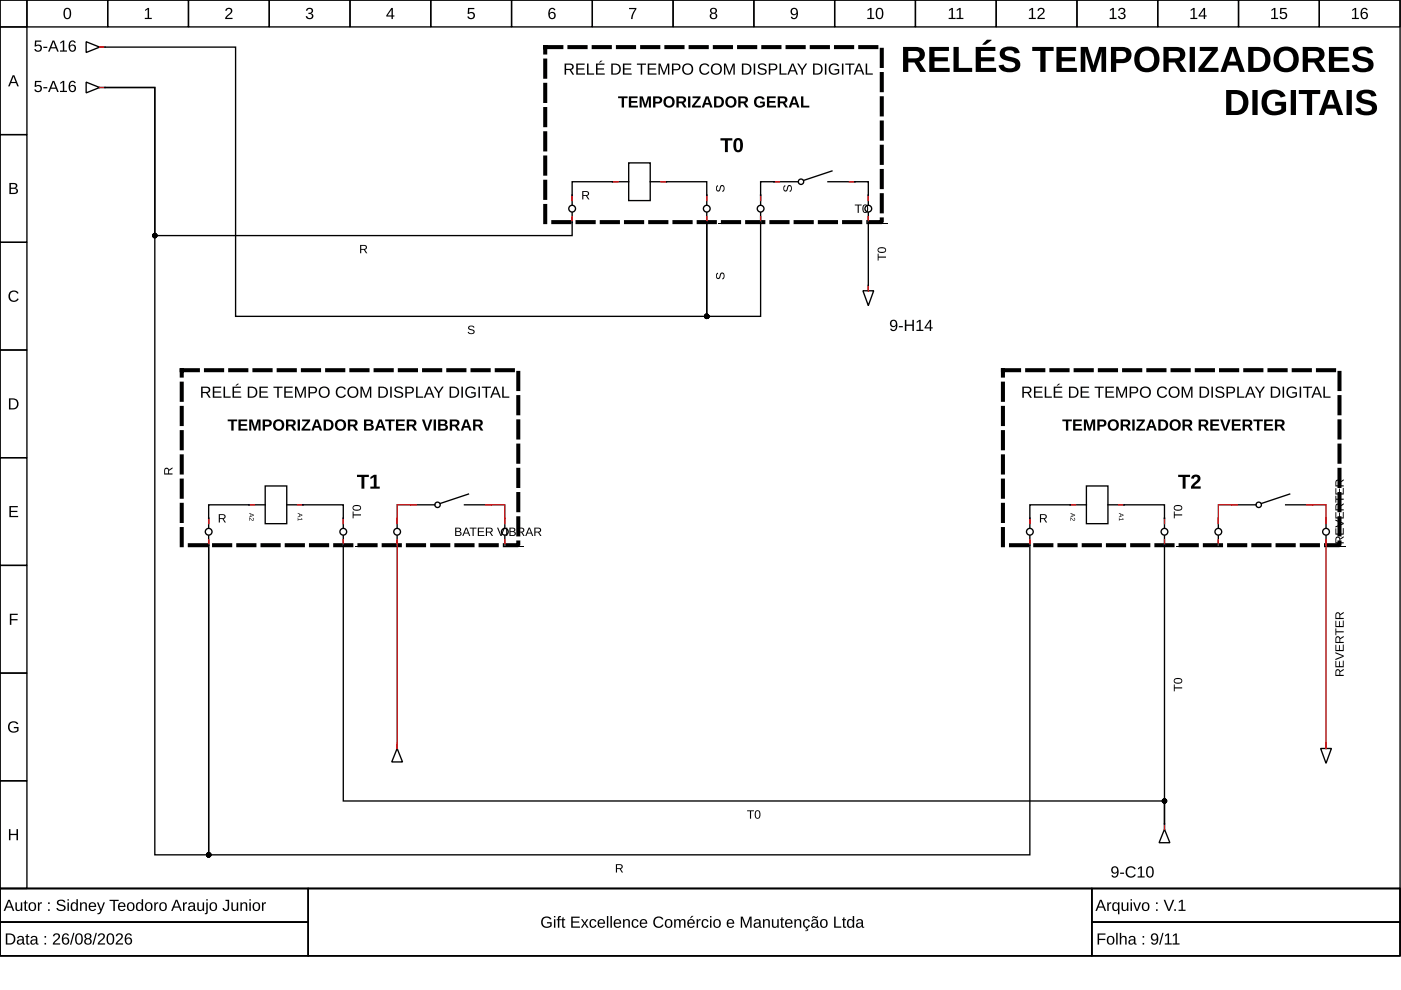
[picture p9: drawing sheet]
<svg xmlns="http://www.w3.org/2000/svg" width="297mm" height="210mm" viewBox="0 0 297 210" stroke-linecap="round" stroke-linejoin="round" font-family="sans-serif">
<g fill="none" stroke="#000" stroke-width=".29">
<path d="M0 0h296.8v188.4h-296.8zM0 0h5.7v5.7h-5.7zM5.7 0h17.1v5.7h-17.1zM22.8 0h17.2v5.7h-17.2zM40 0h17.1v5.7h-17.1zM57.1 0h17.1v5.7h-17.1zM74.2 0h17.1v5.7h-17.1zM91.3 0h17.2v5.7h-17.2zM108.5 0h17.1v5.7h-17.1zM125.6 0h17.1v5.7h-17.1zM142.7 0h17.1v5.7h-17.1zM159.8 0h17.2v5.7h-17.2z"/>
<path d="M177 0h17.1v5.7h-17.1zM194.1 0h17.1v5.7h-17.1zM211.2 0h17.1v5.7h-17.1zM228.3 0h17.2v5.7h-17.2zM245.5 0h17.1v5.7h-17.1zM262.6 0h17.1v5.7h-17.1zM279.7 0h17.1v5.7h-17.1zM0 5.7h5.7v22.8h-5.7zM18.3 8.8l2.8 1.2-2.8 1.1zM18.3 17.4l2.8 1.2-2.8 1.1zM21.1 10h.9M21.1 18.6h.9"/>
<path d="M22.3 10h27.6v57.1h99.9v-20M0 28.5h5.7v22.9h-5.7zM133.3 34.5h4.6v8h-4.6zM133.3 38.5h-12v4.9M137.9 38.5h11.9v4.9M169.3 38.5h-8v4.9M175.5 38.5h8.6v4.9M176.4 36.2l-6 2M0 51.4h5.7v22.8h-5.7zM121.3 45.1v4.8h-88.5v-31.3h-10.5h10.5v162.6h11.4v-65.6M149.8 45.1v2M161.3 45.1v22h-11.5v-20"/>
<path d="M184.1 45.1v15.4M0 74.2h5.7v22.8h-5.7zM183 61.7h2.2l-1.1 3.1zM184.1 60.8v.9M0 97h5.7v22.9h-5.7zM0 119.9h5.7v22.8h-5.7zM44.2 113.6v2M56.2 103h4.6v8h-4.6zM56.2 107h-12v4.9M60.8 107h12v4.9M72.8 113.6v56.2h174.1v4.9v-61.1M84.2 109.9v2"/>
<path d="M84.2 113.6v2M87.1 107h5.1M98.5 107h5.7M99.3 104.8l-6 1.9M107 109.9v2M107 113.6v2M218.3 113.6v67.6h-174.1v-65.6M230.3 103h4.6v8h-4.6zM230.3 107h-12v4.9M234.9 107h12v4.9M258.3 109.9v2M258.3 113.6v2"/>
<path d="M261.2 107h5.1M272.6 107h5.7M273.4 104.8l-6 1.9M281.1 109.9v2M281.1 113.6v2M0 142.7h5.7v22.8h-5.7zM84.2 158.7l1.1 2.9h-2.2zM84.2 157.8v.9M280 158.7h2.3l-1.2 3.1zM281.1 157.8v.9M0 165.5h5.7v22.9h-5.7zM246.9 175.8l1.1 2.9h-2.2z"/>
<path d="M246.9 175v.8M0 188.4h296.8v14.3h-296.8zM0 188.4h65.4v7.1h-65.4zM0 195.5h65.4v7.2h-65.4zM65.4 188.4h166.1v14.3h-166.1zM231.5 188.4h65.3v7.1h-65.3zM231.5 195.5h65.3v7.2h-65.3z"/>
<circle cx="169.8" cy="38.5" r=".57"/>
<circle cx="121.3" cy="44.2" r=".71"/>
<circle cx="149.8" cy="44.2" r=".71"/>
<circle cx="161.3" cy="44.2" r=".71"/>
<circle cx="184.1" cy="44.2" r=".71"/>
<circle cx="44.2" cy="112.7" r=".71"/>
<circle cx="72.8" cy="112.7" r=".71"/>
<circle cx="84.2" cy="112.7" r=".71"/>
<circle cx="92.8" cy="107" r=".57"/>
<circle cx="107" cy="112.7" r=".71"/>
<circle cx="218.3" cy="112.7" r=".71"/>
<circle cx="246.9" cy="112.7" r=".71"/>
<circle cx="258.3" cy="112.7" r=".71"/>
<circle cx="266.9" cy="107" r=".57"/>
<circle cx="281.1" cy="112.7" r=".71"/>
</g>
<g fill="#000">
<path d="M30.8 2.1l.5-.4h.3v2.1h.6v.2h-1.5v-.2h.6v-1.8l-.5 .4zM48 1.8a.76 .76 0 0 1 1.2 .2 .76 .76 0 0 1-.5 1.1l-.6 .7h1.2v.2h-1.6l.1-.4 .5-.5a.7 .7 0 0 0 .4-1.2l-.5 .1-.1 .3h-.3zM65.1 1.8a.69 .69 0 0 1 1-.1 .69 .69 0 0 1 0 1.1h-.2a.67 .67 0 0 1 .5 .9 .67 .67 0 0 1-1 .4l-.5-.5-.1-.2h.3a.48 .48 0 0 0 .7 .4 .48 .48 0 0 0 .2-.7l-.6-.1v-.3a.46 .46 0 0 0 .6-.2 .46 .46 0 0 0-.3-.6 .46 .46 0 0 0-.5 .4h-.3zM99.2 1.7h1.4v.2h-1.1v.8a.81 .81 0 0 1 1 .2 .81 .81 0 0 1-.1 1.1 .81 .81 0 0 1-1.1-.1l-.2-.4h.3a.53 .53 0 0 0 .8 .2 .53 .53 0 0 0 0-.8 .53 .53 0 0 0-.8 .1h-.3zM133.4 1.7h1.5l-.6 1.5-.2 .8h-.3l.1-.6 .7-1.5h-1.2zM152 39.3h.2l.1 .2a.41 .41 0 0 0-.4 .5 .41 .41 0 0 0 .5 .3l.1-.2a.61 .61 0 0 1 .3-.7 .61 .61 0 0 1 .7 0l.1 .6a.65 .65 0 0 1-.4 .7l-.1-.2a.47 .47 0 0 0 .4-.6 .47 .47 0 0 0-.6-.4l-.1 .5a.54 .54 0 0 1-.7 .6 .54 .54 0 0 1-.3-.8zM166.3 39.3h.2v.2a.41 .41 0 0 0-.3 .5 .41 .41 0 0 0 .5 .3l.1-.2a.61 .61 0 0 1 .2-.7 .61 .61 0 0 1 .8 0l.1 .6a.65 .65 0 0 1-.5 .7v-.2a.47 .47 0 0 0 .4-.6 .47 .47 0 0 0-.6-.4l-.1 .5a.54 .54 0 0 1-.7 .6 .54 .54 0 0 1-.3-.8zM123.8 47.3h1.5v.2h-1.5zM152.4 47.3h1.5v.2h-1.5zM152 57.9l.2-.1 .1 .3a.41 .41 0 0 0-.4 .4 .41 .41 0 0 0 .5 .3l.1-.2a.61 .61 0 0 1 .3-.7 .61 .61 0 0 1 .7 .1l.1 .5a.65 .65 0 0 1-.4 .8l-.1-.3a.47 .47 0 0 0 .4-.5 .47 .47 0 0 0-.6-.4l-.1 .5a.54 .54 0 0 1-.7 .6 .54 .54 0 0 1-.3-.9zM163.8 47.3h1.5v.2h-1.5zM186.6 47.3h1.5v.2h-1.5z"/>
<path d="M2.1 61.9a1.18 1.18 0 0 1 1.8 .3l-.3 .1a.87 .87 0 0 0-1.3-.1 .87 .87 0 0 0 .1 1.3 .87 .87 0 0 0 1.3-.2l.3 .1a1.21 1.21 0 0 1-1.8 .4 1.21 1.21 0 0 1-.1-1.9zM99.4 69.2a.82 .82 0 0 1 1.2 .2l-.2 .1a.41 .41 0 0 0-.5-.3 .41 .41 0 0 0-.3 .5l.2 .1a.61 .61 0 0 1 .7 .2 .61 .61 0 0 1-.1 .7l-.5 .2a.65 .65 0 0 1-.7-.5h.2a.47 .47 0 0 0 .5 .3 .47 .47 0 0 0 .4-.5l-.4-.2a.5 .5 0 0 1-.6-.2 .5 .5 0 0 1 .1-.6zM2 107.3h1.8v.3h-1.5v.7h1.4v.3h-1.4v.8h1.5v.2h-1.8zM46.8 115.8h1.5v.2h-1.5zM75.3 115.8h1.5v.2h-1.5zM86.7 115.8h1.5v.2h-1.5zM109.6 115.8h1.5v.2h-1.5zM220.9 115.8h1.5v.2h-1.5zM249.4 115.8h1.5v.2h-1.5zM260.9 115.8h1.4v.2h-1.4zM283.7 115.8h1.5v.2h-1.5zM2.1 130.1h1.7v.3h-1.4v.9h1.3v.2h-1.3v1h-.3z"/>
<path d="M2 153.2a1.23 1.23 0 0 1 1.9 .3l-.3 .1a.9 .9 0 0 0-1.3-.2 .9 .9 0 0 0-.2 1.2 1 1 0 0 0 1.5 .2v-.4h-.7v-.3h1v.8a1.29 1.29 0 0 1-1.8 .2 1.29 1.29 0 0 1-.1-1.9zM1.9 175.8h.3v1h1.3v-1h.3v2.3h-.3v-1h-1.3v1h-.3z"/>
<path d="M2.7 16h.3l1 2.3h-.3l-.3-.7h-1.1l-.2 .7h-.4zM2.9 16.2l-.5 1.2h.9z"/>
<path d="M7.4 8.6h1.4v.2h-1.1l-.1 .8a.81 .81 0 0 1 1.1 .2 .81 .81 0 0 1-.1 1.1 .81 .81 0 0 1-1.1-.1l-.2-.4h.3a.53 .53 0 0 0 .8 .2 .53 .53 0 0 0 0-.8 .53 .53 0 0 0-.8 .1h-.3zM9.2 9.9h.8v.3h-.8zM11.1 8.6h.4l1 2.3h-.4l-.2-.6h-1.1l-.3 .6h-.3zM11.3 8.8l-.4 1.2h.9zM12.8 9l.5-.4h.3v2.1h.6v.2h-1.5v-.2h.6v-1.8l-.5 .4zM14.9 8.7a.74 .74 0 0 1 1.2 .3l-.3 .1a.49 .49 0 0 0-.7-.2 .49 .49 0 0 0-.2 .6l-.1 .2a.77 .77 0 0 1 1.2 .1 .77 .77 0 0 1-.1 1.1 .77 .77 0 0 1-1.2-.2l-.1-.5v-.8zM14.8 10.2a.5 .5 0 0 0 1 0 .5 .5 0 0 0-1 0z"/>
<path d="M7.4 17.2h1.4v.2h-1.1l-.1 .8a.81 .81 0 0 1 1.1 .1 .81 .81 0 0 1-.1 1.1 .81 .81 0 0 1-1.1 0l-.2-.4 .3-.1a.53 .53 0 0 0 .8 .3 .53 .53 0 0 0 0-.8 .53 .53 0 0 0-.8 0h-.3zM9.2 18.5h.8v.2h-.8zM11.1 17.2h.4l1 2.3h-.4l-.2-.7h-1.1l-.3 .7h-.3zM11.3 17.4l-.4 1.2h.9zM12.8 17.5l.5-.3h.3v2.1h.6v.2h-1.5v-.2h.6v-1.9l-.5 .4zM14.9 17.3a.74 .74 0 0 1 1.2 .3l-.3 .1a.49 .49 0 0 0-.7-.3 .49 .49 0 0 0-.2 .6l-.1 .3a.77 .77 0 0 1 1.2 0 .77 .77 0 0 1-.1 1.1 .77 .77 0 0 1-1.2-.2l-.1-.5v-.7zM14.8 18.7a.5 .5 0 0 0 1 0 .5 .5 0 0 0-1 0z"/>
<path d="M13.8 1.8a.88 .88 0 0 1 1 .1 .88 .88 0 0 1 .3 1 .88 .88 0 0 1-.8 1.2 .88 .88 0 0 1-.8-1.2v-.7zM14 2a1.59 1.59 0 0 0 .1 1.8h.2a1.09 1.09 0 0 0 .4-1.5l-.3-.4z"/>
<path d="M83 1.7h.3v1.6h.3v.2h-.3v.5h-.3v-.5h-1.1v-.2zM83 2l-.8 1.3h.8z"/>
<path d="M116.6 1.8a.74 .74 0 0 1 1.2 .3l-.3 .1a.49 .49 0 0 0-.7-.3 .49 .49 0 0 0-.2 .6l-.1 .3a.77 .77 0 0 1 1.2 0 .77 .77 0 0 1-.1 1.2 .77 .77 0 0 1-1.1-.2l-.2-.5v-.8zM116.5 3.3a.5 .5 0 0 0 1 0 .5 .5 0 0 0-1 0z"/>
<path d="M119.7 13.5h1.1a.68 .68 0 0 1 .8 .5 .68 .68 0 0 1-.5 .8l.6 1h-.3l-.6-.9h-.8v.9h-.3zM120 13.7v.9h.8a.44 .44 0 0 0 .5-.4 .44 .44 0 0 0-.5-.5zM122.2 13.5h1.8v.2h-1.5v.8h1.4v.2h-1.4v.9h1.5v.2h-1.8zM124.5 13.5h.3v2.1h1.2v.2h-1.5zM126.4 13.5h1.8v.2h-1.5v.8h1.4v.2h-1.4v.9h1.5v.2h-1.8zM127.4 12.9h.3l-.7 .4zM129.6 13.5h.8a1.18 1.18 0 0 1 1.2 1.1 1.18 1.18 0 0 1-1.1 1.2h-.9zM129.9 13.7v1.9h.5a.97 .97 0 0 0 .9-1.3 .97 .97 0 0 0-1.4-.6zM132.1 13.5h1.8v.2h-1.5v.8h1.4v.2h-1.4v.9h1.5v.2h-1.8zM135 13.5h2v.2h-.8v2.1h-.4v-2.1h-.8zM137.3 13.5h1.8v.2h-1.4v.8h1.3v.2h-1.3v.9h1.5v.2h-1.9zM139.6 13.5h.4l.8 2 .7-2h.4v2.3h-.3v-2l-.7 2h-.2l-.8-2v2h-.3zM142.5 13.5a2.06 2.06 0 0 1 1.6 .2 .73 .73 0 0 1 .1 .8 .73 .73 0 0 1-.7 .4h-.7v.9h-.3zM142.8 13.7v1l.9-.1a.47 .47 0 0 0 0-.8zM144.5 14.6a1.25 1.25 0 0 1 2.5 0 1.25 1.25 0 0 1-2.5 0zM145.2 13.9a.92 .92 0 0 0 0 1.4 .92 .92 0 0 0 1.3-.1 .92 .92 0 0 0-.1-1.3 .92 .92 0 0 0-1.2 0zM148.6 13.8a1.18 1.18 0 0 1 1.8 .2l-.3 .1a.87 .87 0 0 0-1.3 0 .87 .87 0 0 0 .1 1.2 .87 .87 0 0 0 1.3-.2l.2 .1a1.21 1.21 0 0 1-1.8 .4 1.21 1.21 0 0 1 0-1.8zM150.6 14.6a1.25 1.25 0 0 1 2.5 0 1.25 1.25 0 0 1-2.5 0zM151.3 13.9a.92 .92 0 0 0 0 1.4 .92 .92 0 0 0 1.3-.1 .92 .92 0 0 0-.1-1.3 .92 .92 0 0 0-1.2 0zM153.5 13.5h.4l.7 2 .8-2h.4v2.3h-.3v-2l-.7 2h-.3l-.7-2v2h-.3zM157.3 13.5h.8a1.18 1.18 0 0 1 1.2 1.1 1.18 1.18 0 0 1-1.1 1.2h-.9zM157.6 13.7v1.9h.5a.97 .97 0 0 0 .9-1.3 .97 .97 0 0 0-1.4-.6zM159.8 13.5h.3v2.3h-.3zM160.8 13.7a1.07 1.07 0 0 1 1.7 .3h-.3a.58 .58 0 0 0-.7-.3 .58 .58 0 0 0-.4 .5l.6 .3a.72 .72 0 0 1 .9 .7 .72 .72 0 0 1-1 .7 .87 .87 0 0 1-1-.6l.3-.1a.71 .71 0 0 0 .7 .4 .71 .71 0 0 0 .6-.5l-.5-.3a.76 .76 0 0 1-.8-.3 .76 .76 0 0 1-.1-.8zM163 13.5a2.06 2.06 0 0 1 1.6 .2 .73 .73 0 0 1 .2 .8 .73 .73 0 0 1-.8 .4h-.7v.9h-.3zM163.3 13.7v1l1-.1a.47 .47 0 0 0 0-.8zM165.3 13.5h.3v2.1h1.2v.2h-1.5zM167.9 13.5h.3l1 2.3h-.3l-.3-.7h-1.1l-.3 .7h-.3zM168.1 13.7l-.5 1.2h.9zM169 13.5h.4l.7 1.1 .7-1.1h.3l-.9 1.4v.9h-.3v-.9zM172.4 13.5h.8a1.18 1.18 0 0 1 1.2 1.1 1.18 1.18 0 0 1-1.1 1.2h-.9zM172.7 13.7v1.9h.5a.97 .97 0 0 0 .9-1.3 .97 .97 0 0 0-1.4-.6zM174.9 13.5h.3v2.3h-.3zM176 13.8a1.23 1.23 0 0 1 1.9 .2l-.3 .1a.9 .9 0 0 0-1.3-.2 .9 .9 0 0 0-.2 1.3 1 1 0 0 0 1.5 .1v-.4h-.7v-.2h1v.8a1.29 1.29 0 0 1-1.8 .1 1.29 1.29 0 0 1-.1-1.8zM178.5 13.5h.3v2.3h-.3zM179.2 13.5h2v.2h-.9v2.1h-.3v-2.1h-.8zM181.9 13.5h.4l1 2.3h-.4l-.2-.7h-1.1l-.3 .7h-.3zM182.1 13.7l-.4 1.2h.9zM183.5 13.5h.4v2.1h1.1v.2h-1.5z"/>
<path d="M150.7 1.8a.7 .7 0 0 1 1-.1 .7 .7 0 0 1 .1 1l-.2 .1a.69 .69 0 0 1 .4 .9 .69 .69 0 0 1-1 .4 .64 .64 0 0 1-.5-.6 .64 .64 0 0 1 .4-.7l-.3-.4zM150.8 2.3a.45 .45 0 0 0 .9 0 .45 .45 0 0 0-.9 0zM150.8 3.4a.5 .5 0 0 0 1 0 .5 .5 0 0 0-1 0z"/>
<path d="M167.8 1.9a.86 .86 0 0 1 1.1-.1 .86 .86 0 0 1 .3 1 .9 .9 0 0 1-.3 1.1 .9 .9 0 0 1-1.1 0l-.1-.3 .2-.1a.5 .5 0 0 0 .7 .3 .5 .5 0 0 0 .3-.6v-.3a.76 .76 0 0 1-1.2 .1 .76 .76 0 0 1 .1-1.1zM168 2a.54 .54 0 0 0 .1 .9 .54 .54 0 0 0 .8-.3 .54 .54 0 0 0-.5-.7z"/>
<path d="M184 2.1l.5-.4h.3v2.1h.6v.2h-1.5v-.2h.6v-1.8l-.5 .4zM186 1.8a.88 .88 0 0 1 1 .1 .88 .88 0 0 1 .3 1 .88 .88 0 0 1-.8 1.2 .88 .88 0 0 1-.8-1.2v-.7zM186.2 2a1.59 1.59 0 0 0 .1 1.8h.2a1.09 1.09 0 0 0 .4-1.5l-.3-.4z"/>
<path d="M191.5 10h2.6a1.59 1.59 0 0 1 1.9 1.1 1.59 1.59 0 0 1-1.1 1.9l1.5 2.3h-1.3l-1.2-2.1h-1.3v2.1h-1.1zM192.6 10.8v1.6h1.4a.8 .8 0 0 0 1-.8 .8 .8 0 0 0-1-.8zM197 10h4.2v.8h-3.1v1.3h2.9v.9h-2.9v1.4h3.2v.9h-4.3zM202.2 10h1.1v4.4h2.8v.9h-3.9zM206.9 10h4.1v.8h-3v1.3h2.8v.9h-2.8v1.4h3.2v.9h-4.3zM209.2 8.4h1v.2l-1.3 .9h-.6zM212.3 10.5a2.94 2.94 0 0 1 3.7 .1l.2 .6-1.1 .1a1.13 1.13 0 0 0-1-.7 1.13 1.13 0 0 0-1.1 .7l.1 .2a4.6 4.6 0 0 0 2.3 .9 1.5 1.5 0 0 1 .9 1.6 1.5 1.5 0 0 1-1.4 1.3 2.69 2.69 0 0 1-3.1-1.1l-.1-.3 1.1-.2a1.44 1.44 0 0 0 2.4 .4 .85 .85 0 0 0-1-1.1l-.7-.2a1.48 1.48 0 0 1-1.4-.8 1.48 1.48 0 0 1 .2-1.5zM218.9 10h4.5v.8h-1.7v4.5h-1.1v-4.5h-1.7zM224 10h4.2v.8h-3.1v1.3h2.8v.9h-2.8v1.4h3.2v.9h-4.3zM229.1 10h1.5l1.2 3.9 1.2-3.9h1.5v5.3h-1l.1-4.4-1.4 4.4h-.8l-1.3-4.4v4.4h-1zM235.5 10h2.4a1.73 1.73 0 0 1 2 1.6 1.73 1.73 0 0 1-1.9 1.8h-1.3v1.9h-1.2zM236.7 10.8v1.7a2.29 2.29 0 0 0 1.8-.2l.2-.2a.86 .86 0 0 0 0-.9 .86 .86 0 0 0-.9-.4zM241.2 10.6a2.78 2.78 0 0 1 3.7-.2 2.78 2.78 0 0 1 .6 3.6 2.76 2.76 0 0 1-3.7 1 2.76 2.76 0 0 1-1.1-3.8zM242 11.2a1.96 1.96 0 0 0 1.2 3.3 1.81 1.81 0 0 0 1.4-2.7 1.53 1.53 0 0 0-2.6-.6zM246.7 10h2.6a1.59 1.59 0 0 1 2 1.1 1.59 1.59 0 0 1-1.2 1.9l1.5 2.3h-1.3l-1.2-2.1h-1.3v2.1h-1.1zM247.8 10.8v1.6h1.4a.8 .8 0 0 0 1-.8 .8 .8 0 0 0-1-.8zM252.2 10h1.1v5.3h-1.1zM254.4 10h3.8v.7l-2.9 3.7h3v.9h-4.2v-.8l2.9-3.7h-2.6zM260.7 10h1.3l1.9 5.3h-1.1l-.4-1.4h-2.1l-.4 1.4h-1.1zM261.3 10.8l-.7 2.3h1.5zM264.6 10a7.3 7.3 0 0 1 3.4 .2 2.68 2.68 0 0 1 1.3 3 2.68 2.68 0 0 1-2.5 2.1h-2.2zM265.8 10.8v3.6a1.85 1.85 0 0 0 2.3-1.1 1.72 1.72 0 0 0-1.6-2.5zM270.7 10.6a2.78 2.78 0 0 1 3.7-.2 2.78 2.78 0 0 1 .6 3.6 2.76 2.76 0 0 1-3.7 1 2.76 2.76 0 0 1-1-3.8zM271.5 11.2a1.96 1.96 0 0 0 1.2 3.3 1.81 1.81 0 0 0 1.4-2.7 1.53 1.53 0 0 0-2.6-.6zM276.2 10h2.6a1.59 1.59 0 0 1 2 1.1 1.59 1.59 0 0 1-1.1 1.9l1.4 2.3h-1.3l-1.2-2.1h-1.3v2.1h-1.1zM277.3 10.8v1.6h1.5a.8 .8 0 0 0 .9-.8 .8 .8 0 0 0-1-.8zM281.8 10h4.1v.8h-3v1.3h2.8v.9h-2.8v1.4h3.2v.9h-4.3zM287.2 10.5a2.94 2.94 0 0 1 3.7 .1l.2 .6-1.1 .1a1.13 1.13 0 0 0-1-.7 1.13 1.13 0 0 0-1.1 .7l.1 .2a4.6 4.6 0 0 0 2.3 .9 1.5 1.5 0 0 1 .9 1.6 1.5 1.5 0 0 1-1.4 1.3 2.69 2.69 0 0 1-3.1-1.1l-.1-.3 1.1-.2a1.44 1.44 0 0 0 2.4 .4 .85 .85 0 0 0-1-1.1l-.8-.2a1.48 1.48 0 0 1-1.3-.8 1.48 1.48 0 0 1 .2-1.5z"/>
<path d="M201.2 2.1l.6-.4h.2v2.1h.6v.2h-1.5v-.2h.6v-1.8l-.5 .4zM202.9 2.1l.5-.4h.3v2.1h.6v.2h-1.5v-.2h.6v-1.8l-.5 .4z"/>
<path d="M218.2 2.1l.6-.4h.2v2.1h.6v.2h-1.5v-.2h.6v-1.8l-.5 .4zM220.2 1.8a.76 .76 0 0 1 1.2 .2 .76 .76 0 0 1-.4 1.1l-.7 .7h1.2v.2h-1.6l.1-.4 .6-.5a.7 .7 0 0 0 .3-1.2l-.5 .1-.1 .3h-.3z"/>
<path d="M235.3 2.1l.6-.4h.3v2.1h.5v.2h-1.4v-.2h.6v-1.8l-.6 .4zM237.3 1.8a.69 .69 0 0 1 1-.1 .69 .69 0 0 1 0 1.1h-.2a.67 .67 0 0 1 .5 .9 .67 .67 0 0 1-1 .4l-.5-.5-.1-.2h.3a.48 .48 0 0 0 .7 .4 .48 .48 0 0 0 .2-.7l-.6-.1v-.3a.46 .46 0 0 0 .7-.2 .46 .46 0 0 0-.4-.6 .46 .46 0 0 0-.5 .4h-.3z"/>
<path d="M252.5 2.1l.5-.4h.3v2.1h.6v.2h-1.5v-.2h.6v-1.8l-.5 .4zM255.2 1.7h.3v1.6h.3v.2h-.3v.5h-.3v-.5h-1.1v-.2zM255.2 2l-.8 1.3h.8z"/>
<path d="M269.6 2.1l.5-.4h.3v2.1h.6v.2h-1.5v-.2h.6v-1.8l-.5 .4zM271.4 1.7h1.4v.2h-1.1v.8a.81 .81 0 0 1 1.1 .2 .81 .81 0 0 1-.2 1.1 .81 .81 0 0 1-1.1-.1l-.2-.4h.3a.53 .53 0 0 0 .8 .2 .53 .53 0 0 0 .1-.8 .53 .53 0 0 0-.8 .1h-.3z"/>
<path d="M286.7 2.1l.6-.4h.2v2.1h.6v.2h-1.5v-.2h.6v-1.8l-.5 .4zM288.8 1.8a.74 .74 0 0 1 1.2 .3l-.3 .1a.49 .49 0 0 0-.6-.3 .49 .49 0 0 0-.3 .6v.3a.77 .77 0 0 1 1.1 0 .77 .77 0 0 1-.1 1.2 .77 .77 0 0 1-1.1-.2l-.2-.5v-.8zM288.7 3.3a.5 .5 0 0 0 1 0 .5 .5 0 0 0-1 0z"/>
<path d="M131 20.4h2.1v.4h-.8v2h-.5v-2h-.8zM133.3 20.4h1.9v.4h-1.4v.6h1.3v.4h-1.3v.6h1.5v.4h-2zM135.6 20.4h.7l.5 1.8 .6-1.8h.6v2.4h-.4v-1.9l-.6 1.9h-.4l-.6-1.9 .1 1.9h-.5zM138.5 20.4a2.21 2.21 0 0 1 1.7 .2 .78 .78 0 0 1 .1 .9 .78 .78 0 0 1-.8 .5h-.5v.8h-.5zM139 20.8v.8l.8-.1 .1-.3-.2-.3zM140.6 21.6a1.22 1.22 0 0 1 2.4 0 1.22 1.22 0 0 1-2.4 0zM141.3 21a.79 .79 0 0 0-.1 1.1 .79 .79 0 0 0 1.2 .1 .79 .79 0 0 0 .1-1.1 .79 .79 0 0 0-1.2-.1zM143.4 20.4h1.2a.71 .71 0 0 1 .8 .5 .71 .71 0 0 1-.5 .9l.7 1h-.6l-.5-.9h-.6v.9h-.5zM143.9 20.8v.7h.8l.2-.2-.1-.4zM145.9 20.4h.5v2.4h-.5zM146.8 20.4h1.7v.4l-1.2 1.6h1.3v.4h-1.9v-.4l1.3-1.6h-1.2zM149.6 20.4h.6l.9 2.4h-.5l-.2-.6h-.9l-.2 .6h-.5zM149.9 20.8l-.3 1h.7zM151.4 20.4h.8a1.18 1.18 0 0 1 1.3 1.2 1.18 1.18 0 0 1-1.2 1.2h-.9zM151.9 20.8v1.6a.84 .84 0 0 0 1.1-.8 .84 .84 0 0 0-1.1-.8zM153.7 21.6a1.25 1.25 0 0 1 2.5 0 1.25 1.25 0 0 1-2.5 0zM154.5 21a.79 .79 0 0 0-.1 1.1 .79 .79 0 0 0 1.1 .1 .79 .79 0 0 0 .1-1.1 .79 .79 0 0 0-1.1-.1zM156.5 20.4h1.2a.71 .71 0 0 1 .9 .5 .71 .71 0 0 1-.5 .9l.6 1h-.6l-.5-.9h-.6v.9h-.5zM157 20.8v.7h.8l.3-.2-.2-.4zM160.2 20.7a1.3 1.3 0 0 1 1.9 .3l-.4 .2a.76 .76 0 0 0-1.1-.3 .76 .76 0 0 0-.2 1.2 .86 .86 0 0 0 1.3 .1v-.3h-.6v-.3h1.1v.8a1.31 1.31 0 0 1-1.9 .2 1.31 1.31 0 0 1-.1-1.9zM162.6 20.4h1.9v.4h-1.4v.6h1.3v.4h-1.3v.6h1.4v.4h-1.9zM164.9 20.4h1.2a.71 .71 0 0 1 .8 .5 .71 .71 0 0 1-.5 .9l.7 1h-.6l-.5-.9h-.6v.9h-.5zM165.4 20.8v.7h.8l.2-.2-.1-.4zM168.1 20.4h.6l.8 2.4h-.5l-.2-.6h-.9l-.2 .6h-.5zM168.4 20.8l-.4 1h.7zM169.8 20.4h.5v2h1.3v.4h-1.8z"/>
<path d="M152.8 29.3h2.5v.5h-1v2.5h-.6v-2.5h-.9zM155.8 29.5a1.01 1.01 0 0 1 1.2-.1 1.01 1.01 0 0 1 .5 1 1.3 1.3 0 0 1-1.4 1.8 2 2 0 0 1-.5-2.3zM156.2 29.8l-.1 .5a1.82 1.82 0 0 0 .3 1.5 .68 .68 0 0 0 .5-1v-.3a.5 .5 0 0 0 0-.6 .5 .5 0 0 0-.7-.1z"/>
<path d="M260 19.1a7.3 7.3 0 0 1 3.3 .2 2.68 2.68 0 0 1 1.4 3 2.68 2.68 0 0 1-2.6 2.1h-2.1zM261.1 19.9v3.6a1.85 1.85 0 0 0 2.4-1 1.72 1.72 0 0 0-1.6-2.6zM265.5 19.1h1.1v5.3h-1.1zM268.2 19.7a3.1 3.1 0 0 1 4.1 .3l.3 .4-1.1 .3a1.58 1.58 0 0 0-1.9-.7 1.58 1.58 0 0 0-1 1.7 1.81 1.81 0 0 0 1 1.8 1.81 1.81 0 0 0 2.1-.4v-.7h-1.3v-.8h2.3v1.9a3.4 3.4 0 0 1-4.8-.1 3.4 3.4 0 0 1 .3-3.7zM273.7 19.1h1.1v5.3h-1.1zM275.4 19.1h4.5v.8h-1.7v4.5h-1.1v-4.5h-1.7zM281.5 19.1h1.4l1.9 5.3h-1.1l-.5-1.4h-2l-.5 1.4h-1.1zM282.2 19.9l-.8 2.3h1.6zM285.5 19.1h1.1v5.3h-1.1zM287.9 19.6a2.94 2.94 0 0 1 3.7 .1l.2 .6-1.1 .2a1.13 1.13 0 0 0-1-.7 1.13 1.13 0 0 0-1 .6v.2a4.6 4.6 0 0 0 2.3 .9 1.5 1.5 0 0 1 .9 1.7 1.5 1.5 0 0 1-1.4 1.2 2.69 2.69 0 0 1-3-1.1l-.2-.3 1.1-.2a1.44 1.44 0 0 0 2.4 .4 .85 .85 0 0 0-.9-1l-.8-.2a1.48 1.48 0 0 1-1.4-.8 1.48 1.48 0 0 1 .2-1.6z"/>
<path d="M2 38.8a1.53 1.53 0 0 1 1.6 .3l.1 .5-.5 .3a.64 .64 0 0 1 .6 .8 .64 .64 0 0 1-.8 .4h-1zM2.3 39v.8h.8l.2-.2-.1-.5zM2.3 40v.9l1.1-.1a.42 .42 0 0 0-.2-.7z"/>
<path d="M76.3 51.9h.9a.51 .51 0 0 1 .6 .4 .51 .51 0 0 1-.4 .6l.5 .8h-.3l-.5-.7h-.5v.7h-.3zM76.6 52.1v.7h.6a.33 .33 0 0 0 .4-.4 .33 .33 0 0 0-.4-.3z"/>
<path d="M123.4 40.5h.9a.51 .51 0 0 1 .6 .4 .51 .51 0 0 1-.4 .6l.5 .8h-.3l-.5-.8h-.5v.8h-.3zM123.7 40.7v.7h.6a.33 .33 0 0 0 .4-.4 .33 .33 0 0 0-.4-.3z"/>
<path d="M181.2 43.4h1.5v.2h-.6v1.5h-.3v-1.5h-.6zM183.1 43.4a.66 .66 0 0 1 .8 .1 .66 .66 0 0 1 .2 .8 .66 .66 0 0 1-.6 .9 .66 .66 0 0 1-.7-.9zM183.3 43.6a1 1 0 0 0 .2 1.4 .88 .88 0 0 0 0-1.5z"/>
<path d="M186.1 53.8h.2v.6h1.5v.2h-1.5v.6h-.2zM186.2 52.7a1.05 1.05 0 0 1 1.7 .3 .98 .98 0 0 1-.9 .6 .98 .98 0 0 1-.9-.6zM186.3 52.8a.68 .68 0 0 0 .4 .6 .68 .68 0 0 0 .7 0 .37 .37 0 0 0 .3-.5 .37 .37 0 0 0-.5-.3l-.7 .1z"/>
<path d="M188.9 68a.86 .86 0 0 1 1.1-.1 .86 .86 0 0 1 .3 1 .9 .9 0 0 1-.3 1.1 .9 .9 0 0 1-1.1 0l-.2-.3h.3a.5 .5 0 0 0 .6 .2 .5 .5 0 0 0 .3-.6l.1-.3a.76 .76 0 0 1-1.2 .1 .76 .76 0 0 1 .1-1.1zM189.1 68.2a.54 .54 0 0 0 .1 .8 .54 .54 0 0 0 .8-.3 .54 .54 0 0 0-.5-.7zM190.6 69.1h.8v.3h-.8zM191.8 67.8h.4v1h1.2v-1h.4v2.4h-.4v-1.1h-1.2v1.1h-.4zM194.4 68.2l.5-.4h.3v2.1h.6v.3h-1.5v-.3h.6v-1.8l-.5 .4zM197.1 67.8h.3v1.6h.3v.2h-.3v.6h-.3v-.6h-1.1v-.2zM197.1 68.2l-.8 1.2h.8z"/>
<path d="M1.9 84.5h.8a1.18 1.18 0 0 1 1.2 1.1 1.18 1.18 0 0 1-1.1 1.2h-.9zM2.2 84.7v1.9h.5a.97 .97 0 0 0 .9-1.3 .97 .97 0 0 0-1.4-.6z"/>
<path d="M34.9 99.3l.6-.1 .3 .4 .8-.5v.3l-.8 .4v.6h.8v.2h-1.8zM35.1 99.5l-.1 .9h.7l-.1-.9z"/>
<path d="M42.6 82h1.2a.68 .68 0 0 1 .8 .5 .68 .68 0 0 1-.6 .8l.7 1h-.4l-.6-.9h-.7v.9h-.4zM43 82.2v.9h.7a.44 .44 0 0 0 .6-.4 .44 .44 0 0 0-.6-.5zM45.1 82h1.8v.2h-1.5v.8h1.4v.3h-1.4v.8h1.6v.2h-1.9zM47.4 82h.3v2.1h1.2v.2h-1.5zM49.3 82h1.8v.2h-1.5v.8h1.4v.3h-1.4v.8h1.6v.2h-1.9zM50.3 81.4h.4l-.8 .4zM52.5 82h.8a1.18 1.18 0 0 1 1.3 1.1 1.18 1.18 0 0 1-1.2 1.2h-.9zM52.9 82.2v1.9h.5a.97 .97 0 0 0 .8-1.3 .97 .97 0 0 0-1.3-.6zM55 82h1.8v.2h-1.5v.8h1.4v.3h-1.4v.8h1.6v.2h-1.9zM58 82h1.9v.2h-.8v2.1h-.3v-2.1h-.8zM60.3 82h1.8v.2h-1.5v.8h1.4v.3h-1.4v.8h1.5v.2h-1.8zM62.6 82h.4l.7 2 .7-2h.4v2.3h-.2v-2l-.8 2h-.2l-.8-2v2h-.2zM65.4 82a2.06 2.06 0 0 1 1.6 .2 .73 .73 0 0 1 .2 .8 .73 .73 0 0 1-.8 .4h-.7v.9h-.3zM65.7 82.2v1l1-.1a.47 .47 0 0 0 0-.8zM67.5 83.2a1.22 1.22 0 0 1 2.4 0 1.22 1.22 0 0 1-2.4 0zM68.1 82.4a.92 .92 0 0 0 0 1.4 .92 .92 0 0 0 1.4-.1 .92 .92 0 0 0-.2-1.3 .92 .92 0 0 0-1.2 0zM71.5 82.3a1.18 1.18 0 0 1 1.8 .2l-.3 .1a.87 .87 0 0 0-1.3 0 .87 .87 0 0 0 .1 1.2 .87 .87 0 0 0 1.3-.2l.3 .1a1.21 1.21 0 0 1-1.9 .4 1.21 1.21 0 0 1 0-1.8zM73.6 83.2a1.22 1.22 0 0 1 2.4 0 1.22 1.22 0 0 1-2.4 0zM74.2 82.4a.92 .92 0 0 0 0 1.4 .92 .92 0 0 0 1.4-.1 .92 .92 0 0 0-.2-1.3 .92 .92 0 0 0-1.2 0zM76.4 82h.4l.8 2 .7-2h.4v2.3h-.3v-2l-.7 2h-.2l-.8-2v2h-.3zM80.2 82h.8a1.18 1.18 0 0 1 1.3 1.1 1.18 1.18 0 0 1-1.2 1.2h-.9zM80.5 82.2v1.9h.6a.97 .97 0 0 0 .8-1.3 .97 .97 0 0 0-1.4-.6zM82.7 82h.4v2.3h-.4zM83.7 82.2a1.07 1.07 0 0 1 1.7 .3h-.3a.58 .58 0 0 0-.6-.3 .58 .58 0 0 0-.5 .5l.6 .3a.72 .72 0 0 1 .9 .7 .72 .72 0 0 1-1 .7 .87 .87 0 0 1-1-.6l.3-.1a.71 .71 0 0 0 .7 .4 .71 .71 0 0 0 .7-.5l-.6-.3a.76 .76 0 0 1-.8-.3 .76 .76 0 0 1-.1-.8zM85.9 82a2.06 2.06 0 0 1 1.6 .2 .73 .73 0 0 1 .2 .8 .73 .73 0 0 1-.8 .4h-.6v.9h-.4zM86.3 82.2v1l.9-.1a.47 .47 0 0 0 0-.8zM88.2 82h.3v2.1h1.2v.2h-1.5zM90.8 82h.4l.9 2.3h-.3l-.3-.7h-1.1l-.2 .7h-.4zM91 82.2l-.5 1.2h.9zM91.9 82h.4l.7 1.1 .7-1.1h.4l-.9 1.4v.9h-.3v-.9zM95.3 82h.8a1.18 1.18 0 0 1 1.3 1.1 1.18 1.18 0 0 1-1.2 1.2h-.9zM95.6 82.2v1.9h.6a.97 .97 0 0 0 .8-1.3 .97 .97 0 0 0-1.4-.6zM97.8 82h.3v2.3h-.3zM98.9 82.3a1.23 1.23 0 0 1 1.9 .2l-.3 .1a.9 .9 0 0 0-1.3-.2 .9 .9 0 0 0-.1 1.3 1 1 0 0 0 1.5 .1v-.4h-.7v-.2h1v.8a1.29 1.29 0 0 1-1.9 .1 1.29 1.29 0 0 1-.1-1.8zM101.4 82h.4v2.3h-.4zM102.1 82h2v.2h-.8v2.1h-.3v-2.1h-.9zM104.9 82h.3l1 2.3h-.3l-.3-.7h-1.1l-.3 .7h-.3zM105.1 82.2l-.5 1.2h.9zM106.5 82h.3v2.1h1.2v.2h-1.5z"/>
<path d="M48.3 88.9h2v.4h-.8v2h-.5v-2h-.7zM50.6 88.9h1.8v.4h-1.3v.6h1.2v.4h-1.2v.6h1.4v.4h-1.9zM52.8 88.9h.7l.5 1.8 .6-1.8h.6v2.4h-.4v-1.9l-.6 1.9h-.3l-.6-1.9v1.9h-.5zM55.7 88.9a2.21 2.21 0 0 1 1.7 .2 .78 .78 0 0 1 .2 .9 .78 .78 0 0 1-.8 .5h-.6v.8h-.5zM56.2 89.3v.8l.8-.1 .1-.3-.2-.3zM57.8 90.1a1.25 1.25 0 0 1 2.5 0 1.25 1.25 0 0 1-2.5 0zM58.6 89.5a.79 .79 0 0 0-.1 1.1 .79 .79 0 0 0 1.1 .1 .79 .79 0 0 0 .1-1.1 .79 .79 0 0 0-1.1-.1zM60.6 88.9h1.2a.71 .71 0 0 1 .9 .5 .71 .71 0 0 1-.5 .9l.6 1h-.5l-.6-.9h-.6v.9h-.5zM61.1 89.3v.7h.9l.2-.2-.2-.4zM63.1 88.9h.5v2.4h-.5zM64.1 88.9h1.7v.4l-1.3 1.6h1.3v.4h-1.9v-.4l1.3-1.6h-1.1zM66.9 88.9h.5l.9 2.4h-.5l-.2-.6h-.9l-.2 .6h-.5zM67.2 89.3l-.4 1h.7zM68.6 88.9h.9a1.18 1.18 0 0 1 1.2 1.2 1.18 1.18 0 0 1-1.1 1.2h-1zM69.1 89.3v1.6a.84 .84 0 0 0 1.1-.8 .84 .84 0 0 0-1.1-.8zM70.9 90.1a1.25 1.25 0 0 1 2.5 0 1.25 1.25 0 0 1-2.5 0zM71.7 89.5a.79 .79 0 0 0-.1 1.1 .79 .79 0 0 0 1.1 .1 .79 .79 0 0 0 .1-1.1 .79 .79 0 0 0-1.1-.1zM73.8 88.9h1.1a.71 .71 0 0 1 .9 .5 .71 .71 0 0 1-.5 .9l.6 1h-.5l-.6-.9h-.6v.9h-.4zM74.2 89.3v.7h.9l.2-.2-.2-.4zM77.2 88.9h1.1a.6 .6 0 0 1 .8 .4 .6 .6 0 0 1-.4 .8 .65 .65 0 0 1 .5 .8 .65 .65 0 0 1-.8 .4h-1.2zM77.7 89.3v.6h.7l.2-.2-.1-.3zM77.7 90.3v.6h.8l.2-.2-.1-.4zM80.4 88.9h.5l.9 2.4h-.5l-.2-.6h-.9l-.2 .6h-.5zM80.7 89.3l-.4 1h.7zM81.7 88.9h2v.4h-.8v2h-.5v-2h-.7zM84 88.9h1.8v.4h-1.4v.6h1.3v.4h-1.3v.6h1.5v.4h-1.9zM86.2 88.9h1.2a.71 .71 0 0 1 .9 .5 .71 .71 0 0 1-.5 .9l.6 1h-.5l-.6-.9h-.6v.9h-.5zM86.7 89.3v.7h.9l.2-.2-.2-.4zM89.5 88.9h.5l.6 2 .6-2h.5l-.9 2.4h-.5zM91.9 88.9h.5v2.4h-.5zM92.9 88.9h1.1a.6 .6 0 0 1 .8 .4 .6 .6 0 0 1-.4 .8 .65 .65 0 0 1 .6 .8 .65 .65 0 0 1-.9 .4h-1.2zM93.4 89.3v.6h.7l.2-.2-.1-.3zM93.4 90.3v.6h.8l.3-.2-.2-.4zM95.4 88.9h1.1a.71 .71 0 0 1 .9 .5 .71 .71 0 0 1-.5 .9l.6 1h-.5l-.6-.9h-.5v.9h-.5zM95.9 89.3v.7h.8l.2-.2-.2-.4zM98.5 88.9h.6l.9 2.4h-.5l-.2-.6h-.9l-.2 .6h-.5zM98.8 89.3l-.3 1h.7zM100.3 88.9h1.2a.71 .71 0 0 1 .8 .5 .71 .71 0 0 1-.5 .9l.7 1h-.6l-.5-.9h-.6v.9h-.5zM100.8 89.3v.7h.8l.2-.2-.1-.4z"/>
<path d="M216.8 82h1.1a.68 .68 0 0 1 .8 .5 .68 .68 0 0 1-.6 .8l.7 1h-.4l-.6-.9h-.7v.9h-.3zM217.1 82.2v.9h.7a.44 .44 0 0 0 .6-.4 .44 .44 0 0 0-.6-.5zM219.2 82h1.8v.2h-1.5v.8h1.4v.3h-1.4v.8h1.6v.2h-1.9zM221.5 82h.3v2.1h1.2v.2h-1.5zM223.4 82h1.8v.2h-1.5v.8h1.4v.3h-1.4v.8h1.6v.2h-1.9zM224.4 81.4h.4l-.7 .4zM226.6 82h.8a1.18 1.18 0 0 1 1.3 1.1 1.18 1.18 0 0 1-1.2 1.2h-.9zM227 82.2v1.9h.5a.97 .97 0 0 0 .8-1.3 .97 .97 0 0 0-1.3-.6zM229.1 82h1.8v.2h-1.5v.8h1.4v.3h-1.4v.8h1.6v.2h-1.9zM232.1 82h1.9v.2h-.8v2.1h-.3v-2.1h-.8zM234.4 82h1.8v.2h-1.5v.8h1.4v.3h-1.4v.8h1.5v.2h-1.8zM236.7 82h.4l.7 2 .7-2h.5v2.3h-.3v-2l-.8 2h-.2l-.8-2v2h-.2zM239.5 82a2.06 2.06 0 0 1 1.6 .2 .73 .73 0 0 1 .2 .8 .73 .73 0 0 1-.8 .4h-.7v.9h-.3zM239.8 82.2v1l1-.1a.47 .47 0 0 0 0-.8zM241.6 83.2a1.22 1.22 0 0 1 2.4 0 1.22 1.22 0 0 1-2.4 0zM242.2 82.4a.92 .92 0 0 0 0 1.4 .92 .92 0 0 0 1.4-.1 .92 .92 0 0 0-.1-1.3 .92 .92 0 0 0-1.3 0zM245.6 82.3a1.18 1.18 0 0 1 1.8 .2l-.3 .1a.87 .87 0 0 0-1.3 0 .87 .87 0 0 0 .1 1.2 .87 .87 0 0 0 1.3-.2l.3 .1a1.21 1.21 0 0 1-1.8 .4 1.21 1.21 0 0 1-.1-1.8zM247.7 83.2a1.22 1.22 0 0 1 2.4 0 1.22 1.22 0 0 1-2.4 0zM248.3 82.4a.92 .92 0 0 0 0 1.4 .92 .92 0 0 0 1.4-.1 .92 .92 0 0 0-.2-1.3 .92 .92 0 0 0-1.2 0zM250.5 82h.5l.7 2 .7-2h.4v2.3h-.3l.1-2-.8 2h-.2l-.8-2v2h-.3zM254.3 82h.8a1.18 1.18 0 0 1 1.3 1.1 1.18 1.18 0 0 1-1.2 1.2h-.9zM254.7 82.2v1.9h.5a.97 .97 0 0 0 .8-1.3 .97 .97 0 0 0-1.3-.6zM256.8 82h.4v2.3h-.4zM257.8 82.2a1.07 1.07 0 0 1 1.7 .3h-.3a.58 .58 0 0 0-.6-.3 .58 .58 0 0 0-.5 .5l.6 .3a.72 .72 0 0 1 .9 .7 .72 .72 0 0 1-1 .7 .87 .87 0 0 1-1-.6l.3-.1a.71 .71 0 0 0 .7 .4 .71 .71 0 0 0 .7-.5l-.6-.3a.76 .76 0 0 1-.7-.3 .76 .76 0 0 1-.2-.8zM260 82a2.06 2.06 0 0 1 1.6 .2 .73 .73 0 0 1 .2 .8 .73 .73 0 0 1-.7 .4h-.7v.9h-.4zM260.4 82.2v1l.9-.1a.47 .47 0 0 0 0-.8zM262.3 82h.3v2.1h1.2v.2h-1.5zM264.9 82h.4l.9 2.3h-.3l-.3-.7h-1l-.3 .7h-.3zM265.1 82.2l-.4 1.2h.8zM266.1 82h.3l.7 1.1 .7-1.1h.4l-.9 1.4v.9h-.3v-.9zM269.4 82h.8a1.18 1.18 0 0 1 1.3 1.1 1.18 1.18 0 0 1-1.2 1.2h-.9zM269.7 82.2v1.9h.6a.97 .97 0 0 0 .8-1.3 .97 .97 0 0 0-1.4-.6zM271.9 82h.4v2.3h-.4zM273 82.3a1.23 1.23 0 0 1 1.9 .2l-.3 .1a.9 .9 0 0 0-1.3-.2 .9 .9 0 0 0-.1 1.3 1 1 0 0 0 1.5 .1v-.4h-.7v-.2h1v.8a1.29 1.29 0 0 1-1.9 .1 1.29 1.29 0 0 1-.1-1.8zM275.5 82h.4v2.3h-.4zM276.3 82h1.9v.2h-.8v2.1h-.3v-2.1h-.8zM279 82h.4l.9 2.3h-.3l-.3-.7h-1.1l-.2 .7h-.4zM279.2 82.2l-.5 1.2h.9zM280.6 82h.3v2.1h1.2v.2h-1.5z"/>
<path d="M225.2 88.9h2.1v.4h-.8v2h-.5v-2h-.8zM227.5 88.9h1.9v.4h-1.4v.6h1.3v.4h-1.3v.6h1.4v.4h-1.9zM229.8 88.9h.7l.5 1.8 .5-1.8h.7v2.4h-.4v-1.9l-.6 1.9h-.4l-.6-1.9v1.9h-.4zM232.7 88.9a2.21 2.21 0 0 1 1.7 .2 .78 .78 0 0 1 .1 .9 .78 .78 0 0 1-.8 .5h-.6v.8h-.4zM233.1 89.3v.8l.9-.1 .1-.3-.2-.3zM234.8 90.1a1.22 1.22 0 0 1 2.4 0 1.22 1.22 0 0 1-2.4 0zM235.5 89.5a.79 .79 0 0 0-.1 1.1 .79 .79 0 0 0 1.1 .1 .79 .79 0 0 0 .1-1.1 .79 .79 0 0 0-1.1-.1zM237.6 88.9h1.2a.71 .71 0 0 1 .8 .5 .71 .71 0 0 1-.5 .9l.7 1h-.6l-.5-.9h-.6v.9h-.5zM238.1 89.3v.7h.8l.2-.2-.1-.4zM240.1 88.9h.5v2.4h-.5zM241 88.9h1.7v.4l-1.3 1.6h1.4v.4h-1.9v-.4l1.3-1.6h-1.2zM243.8 88.9h.6l.9 2.4h-.5l-.2-.6h-.9l-.2 .6h-.5zM244.1 89.3l-.3 1h.7zM245.6 88.9h.8a1.18 1.18 0 0 1 1.3 1.2 1.18 1.18 0 0 1-1.2 1.2h-.9zM246.1 89.3v1.6a.84 .84 0 0 0 1.1-.8 .84 .84 0 0 0-1.1-.8zM247.9 90.1a1.22 1.22 0 0 1 2.4 0 1.22 1.22 0 0 1-2.4 0zM248.6 89.5a.79 .79 0 0 0-.1 1.1 .79 .79 0 0 0 1.2 .1 .79 .79 0 0 0 .1-1.1 .79 .79 0 0 0-1.2-.1zM250.7 88.9h1.2a.71 .71 0 0 1 .9 .5 .71 .71 0 0 1-.5 .9l.6 1h-.6l-.5-.9h-.6v.9h-.5zM251.2 89.3v.7h.8l.2-.2-.1-.4zM254.1 88.9h1.2a.71 .71 0 0 1 .9 .5 .71 .71 0 0 1-.5 .9l.6 1h-.5l-.6-.9h-.6v.9h-.5zM254.6 89.3v.7h.9l.2-.2-.2-.4zM256.6 88.9h1.9v.4h-1.4v.6h1.3v.4h-1.3v.6h1.4v.4h-1.9zM258.7 88.9h.5l.6 2 .6-2h.5l-.8 2.4h-.5zM261.2 88.9h1.8v.4h-1.3v.6h1.2v.4h-1.2v.6h1.4v.4h-1.9zM263.5 88.9h1.1a.71 .71 0 0 1 .9 .5 .71 .71 0 0 1-.5 .9l.6 1h-.5l-.6-.9h-.5v.9h-.5zM264 89.3v.7h.8l.2-.2-.2-.4zM265.7 88.9h2.1v.4h-.8v2h-.5v-2h-.8zM268 88.9h1.9v.4h-1.4v.6h1.3v.4h-1.3v.6h1.4v.4h-1.9zM270.3 88.9h1.2a.71 .71 0 0 1 .8 .5 .71 .71 0 0 1-.5 .9l.7 1h-.6l-.5-.9h-.6v.9h-.5zM270.8 89.3v.7h.8l.2-.2-.1-.4z"/>
<path d="M46.4 109h.8a.51 .51 0 0 1 .6 .4 .51 .51 0 0 1-.4 .6l.5 .8h-.3l-.4-.7h-.6v.7h-.2zM46.6 109.2v.7h.6a.33 .33 0 0 0 .4-.4 .33 .33 0 0 0-.4-.3z"/>
<path d="M52.8 108.7l1 .5v.1l-1 .4 .3-.3v-.4zM53.2 109v.4l.5-.2zM52.8 109.8l.6 .4a.19 .19 0 0 0 .3 0 .19 .19 0 0 0-.1-.3v-.1a.34 .34 0 0 1 .2 .4 .34 .34 0 0 1-.3 .2 .34 .34 0 0 1-.3-.3l-.2-.2-.2 .5z"/>
<path d="M63.1 108.7l1 .5v.1l-1 .4 .3-.3v-.4zM63.5 109v.4l.5-.2zM63.1 109.8l.1 .3h.8l-.2-.3h.1l.2 .4h-.9l-.1 .2z"/>
<path d="M74.8 108.4h.2v.7h1.5v.2h-1.5v.6h-.2zM74.8 107.3a1.05 1.05 0 0 1 1.8 .4 .98 .98 0 0 1-1 .6 .98 .98 0 0 1-.9-.6zM75 107.5a.68 .68 0 0 0 .4 .6 .68 .68 0 0 0 .7-.1 .37 .37 0 0 0 .3-.4 .37 .37 0 0 0-.5-.3h-.7z"/>
<path d="M75.7 100.7h2.5v.4h-.9v2.5h-.7v-2.5h-.9zM78.5 101.1l.8-.4h.5v2.5h.7v.4h-2v-.4h.8v-2l-.8 .4z"/>
<path d="M96.5 111.9h1l.2 .2v.3l-.3 .3a.48 .48 0 0 1 .5 .6 .48 .48 0 0 1-.7 .3h-.7zM96.7 112.1v.5l.8-.1-.1-.4zM96.7 112.8v.6h.7l.2-.1-.2-.5zM98.7 111.9h.3l.7 1.7h-.2l-.2-.5h-.8l-.2 .5h-.3zM98.9 112.1l-.4 .8h.7zM99.6 111.9h1.4v.2h-.6v1.5h-.2v-1.5h-.6zM101.3 111.9h1.3v.2h-1.1v.5h1.1v.2h-1.1v.6h1.2v.2h-1.4zM103 111.9h.8a.51 .51 0 0 1 .7 .4 .51 .51 0 0 1-.5 .6l.5 .7h-.2l-.5-.7h-.5v.7h-.3zM103.3 112.1v.6h.5a.33 .33 0 0 0 .4-.3 .33 .33 0 0 0-.4-.3zM105.4 111.9h.2l.6 1.5 .6-1.5h.3l-.8 1.7h-.2zM107.3 111.9h.3v1.7h-.3zM108 111.9h1l.2 .2v.3l-.3 .3a.48 .48 0 0 1 .5 .6 .48 .48 0 0 1-.7 .3h-.7zM108.2 112.1v.5l.8-.1-.1-.4zM108.2 112.8v.6h.7l.2-.1-.2-.5zM109.7 111.9h.8a.51 .51 0 0 1 .7 .4 .51 .51 0 0 1-.5 .6l.5 .7h-.2l-.5-.7h-.5v.7h-.3zM110 112.1v.6h.5a.33 .33 0 0 0 .4-.3 .33 .33 0 0 0-.4-.3zM112.1 111.9h.3l.7 1.7h-.3l-.2-.5h-.8l-.2 .5h-.2zM112.2 112.1l-.3 .8h.6zM113.3 111.9h.8a.51 .51 0 0 1 .6 .4 .51 .51 0 0 1-.4 .6l.5 .7h-.3l-.4-.7h-.6v.7h-.2zM113.5 112.1v.6h.6a.33 .33 0 0 0 .4-.3 .33 .33 0 0 0-.4-.3z"/>
<path d="M220.5 109h.8a.51 .51 0 0 1 .6 .4 .51 .51 0 0 1-.4 .6l.5 .8h-.3l-.4-.7h-.6v.7h-.2zM220.7 109.2v.7h.6a.33 .33 0 0 0 .4-.4 .33 .33 0 0 0-.4-.3z"/>
<path d="M227 108.7l.9 .5v.1l-.9 .4 .2-.3v-.4zM227.3 109v.4l.5-.2zM227 109.8l.5 .4a.19 .19 0 0 0 .3 0 .19 .19 0 0 0-.1-.3v-.1a.34 .34 0 0 1 .2 .4 .34 .34 0 0 1-.3 .2 .34 .34 0 0 1-.3-.3l-.2-.2-.1 .5z"/>
<path d="M237.2 108.7l1 .5v.1l-1 .4 .3-.3v-.4zM237.6 109v.4l.5-.2zM237.2 109.8l.1 .3h.8l-.2-.3h.2l.1 .4h-.9l-.1 .2z"/>
<path d="M248.9 108.4h.2v.7h1.5v.2h-1.5v.6h-.2zM249 107.3a1.05 1.05 0 0 1 1.7 .4 .98 .98 0 0 1-.9 .6 .98 .98 0 0 1-1-.6zM249.1 107.5a.68 .68 0 0 0 .4 .6 .68 .68 0 0 0 .7-.1 .37 .37 0 0 0 .3-.4 .37 .37 0 0 0-.5-.3h-.7z"/>
<path d="M249.8 100.7h2.5v.4h-.9v2.5h-.7v-2.5h-.9zM252.8 100.8a1 1 0 0 1 1.6 .2 1 1 0 0 1-.6 1.5l-.6 .6h1.4v.5h-2.1a2.26 2.26 0 0 1 1.2-1.7 .43 .43 0 0 0 .1-.7 .43 .43 0 0 0-.7 .3h-.6z"/>
<path d="M283.3 113.9l.5-.1 .3 .4 .8-.5v.3l-.7 .4v.6h.7v.2h-1.8zM283.4 114.1l-.1 .9h.7l-.1-.9zM283.1 112h.2v1.1h.6v-1h.2v1h.6v-1.1h.2v1.4h-1.8zM283.1 110.2l1.8 .7v.2l-1.8 .7v-.2l1.6-.6-1.6-.6zM283.1 108.6h.2v1.1h.6v-1h.2v1h.6v-1.2h.2v1.4h-1.8zM283.3 106.9l.5-.1 .3 .4 .8-.5v.3l-.7 .4v.6h.7v.2h-1.8zM283.4 107.1l-.1 .9h.7l-.1-.9zM283.1 105.1h.2v.6h1.6v.3h-1.6v.6h-.2zM283.1 103.5h.2v1.1h.6v-1h.2v1h.6v-1.1h.2v1.4h-1.8zM283.3 101.8l.5-.1 .3 .4 .8-.5v.3l-.7 .4v.6h.7v.2h-1.8zM283.4 102l-.1 .9h.7l-.1-.9z"/>
<path d="M248.9 145.1h.2v.6h1.5v.3h-1.5v.6h-.2zM249 144a1.05 1.05 0 0 1 1.7 .4 .98 .98 0 0 1-.9 .6 .98 .98 0 0 1-1-.6zM249.1 144.2a.68 .68 0 0 0 .4 .6 .68 .68 0 0 0 .7-.1 .37 .37 0 0 0 .3-.5 .37 .37 0 0 0-.5-.2h-.7z"/>
<path d="M283.3 142l.5-.1 .3 .4 .8-.5v.3l-.7 .4v.6h.7v.2h-1.8zM283.4 142.2l-.1 .9h.7l-.1-.9zM283.1 140.1h.2v1.1h.6v-1h.2v1h.6v-1.1h.2v1.4h-1.8zM283.1 138.3l1.8 .7v.2l-1.8 .8v-.3l1.6-.6-1.6-.6zM283.1 136.7h.2v1.1h.6v-1h.2v1h.6v-1.1h.2v1.4h-1.8zM283.3 135l.5-.1 .3 .4 .8-.5v.3l-.7 .4v.6h.7v.2h-1.8zM283.4 135.2l-.1 .9h.7l-.1-.9zM283.1 133.2h.2v.6h1.6v.3h-1.6v.6h-.2zM283.1 131.6h.2v1.1h.6v-1h.2v1h.6v-1.1h.2v1.4h-1.8zM283.3 130l.5-.2 .3 .4 .8-.5v.3l-.7 .5v.5h.7v.3h-1.8zM283.4 130.1l-.1 .9h.7l-.1-.9z"/>
<path d="M158.4 171.8h1.5v.2h-.7v1.6h-.2v-1.6h-.6zM160.3 171.9a.66 .66 0 0 1 .7 0 .66 .66 0 0 1 .2 .8 .66 .66 0 0 1-.6 .9 .66 .66 0 0 1-.6-.9zM160.4 172a1 1 0 0 0 .2 1.4 .88 .88 0 0 0 0-1.4z"/>
<path d="M1.7 190.8h.4l.9 2.3h-.3l-.3-.7h-1l-.3 .7h-.3zM1.9 191l-.4 1.2h.8zM3.3 191.3h.3v1.2a.44 .44 0 0 0 .5 .5 .44 .44 0 0 0 .3-.6v-1.1h.3v1.8h-.3v-.3a.61 .61 0 0 1-.7 .4 .61 .61 0 0 1-.4-.7zM5.3 190.9h.2v.4h.3v.2h-.3v1.2l.1 .2h.3v.2h-.5l-.1-.1-.1-1.5h-.2v-.2h.2zM6.2 191.5a.91 .91 0 0 1 1.5 .6 .91 .91 0 0 1-1.1 1l-.4-.2-.1-.4zM6.6 191.6a.71 .71 0 0 0-.3 .9 .71 .71 0 0 0 .8 .4 .82 .82 0 0 0-.2-1.4zM8 191.3h.3v.4l.2-.3 .4-.1v.3h-.3l-.2 .3-.1 1.2h-.3zM10.2 191.3h.3v.4h-.3zM10.2 192.8h.3v.3h-.3zM12.2 191a1.07 1.07 0 0 1 1.7 .3h-.4a.58 .58 0 0 0-.6-.3 .58 .58 0 0 0-.5 .5l.6 .3a.72 .72 0 0 1 .9 .7 .72 .72 0 0 1-1 .7 .87 .87 0 0 1-1-.6l.4-.1a.71 .71 0 0 0 .7 .4 .71 .71 0 0 0 .6-.5l-.6-.3a.76 .76 0 0 1-.7-.3 .76 .76 0 0 1-.1-.8zM14.3 190.7h.3v.2h-.3zM14.3 191.3h.3v1.8h-.3zM15.1 191.5l.5-.2 .6 .3v-.9h.3v2.4h-.3v-.3a.69 .69 0 0 1-.9 .3 .69 .69 0 0 1-.3-.9zM15.4 191.7a.88 .88 0 0 0 .3 1.2 .75 .75 0 0 0 .5-.7 .75 .75 0 0 0-.5-.7zM17 191.3h.2l.1 .3a.61 .61 0 0 1 .7-.3 .61 .61 0 0 1 .4 .6v1.2h-.3v-1.1a.44 .44 0 0 0-.5-.5 .44 .44 0 0 0-.3 .6v1h-.3zM19 191.5a.82 .82 0 0 1 1-.1 .82 .82 0 0 1 .4 .9h-1.3a.53 .53 0 0 0 .3 .6 .53 .53 0 0 0 .7-.2h.2a.9 .9 0 0 1-1.2 .3 .9 .9 0 0 1-.2-1.3zM19.2 191.7l-.1 .4h1l-.3-.6zM20.6 191.3h.3l.5 1.5 .5-1.5h.4l-.7 1.8a.77 .77 0 0 1-.9 .7v-.2h.3l.3-.5zM23.2 190.8h2v.2h-.8v2.1h-.4v-2.1h-.8zM25.2 191.5a.82 .82 0 0 1 1-.1 .82 .82 0 0 1 .4 .9h-1.3a.53 .53 0 0 0 .3 .6 .53 .53 0 0 0 .7-.2h.3a.9 .9 0 0 1-1.3 .3 .9 .9 0 0 1-.2-1.3zM25.5 191.7l-.2 .4h1l-.3-.6zM27.1 191.5a.91 .91 0 0 1 1.4 .6 .91 .91 0 0 1-1 1l-.4-.2-.2-.4zM27.4 191.6a.71 .71 0 0 0-.2 .9 .71 .71 0 0 0 .8 .4 .82 .82 0 0 0-.3-1.4zM29 191.5l.5-.2 .5 .3v-.9h.3l.1 2.4h-.3l-.1-.3a.69 .69 0 0 1-.8 .3 .69 .69 0 0 1-.4-.9zM29.2 191.7a.88 .88 0 0 0 .4 1.2 .75 .75 0 0 0 .5-.7 .75 .75 0 0 0-.5-.7zM30.9 191.5a.91 .91 0 0 1 1.4 .6 .91 .91 0 0 1-1 1l-.4-.2-.2-.4zM31.2 191.6a.71 .71 0 0 0-.2 .9 .71 .71 0 0 0 .8 .4 .82 .82 0 0 0-.3-1.4zM32.7 191.3h.3v.4l.2-.3 .4-.1v.3h-.4l-.1 .3-.1 1.2h-.3zM34 191.5a.91 .91 0 0 1 1.4 .6 .91 .91 0 0 1-1.1 1l-.3-.2-.2-.4zM34.3 191.6a.71 .71 0 0 0-.3 .9 .71 .71 0 0 0 .8 .4 .82 .82 0 0 0-.2-1.4zM37.2 190.8h.4l1 2.3h-.4l-.2-.7h-1.1l-.3 .7h-.3zM37.4 191l-.4 1.2h.9zM38.8 191.3h.3v.4l.2-.3 .3-.1v.3h-.3l-.2 .3v1.2h-.3zM40.1 191.4a.72 .72 0 0 1 .8-.1 .72 .72 0 0 1 .4 .6v.9l.3 .1v.2h-.4l-.2-.3a.61 .61 0 0 1-.7 .4 .61 .61 0 0 1-.4-.7 .61 .61 0 0 1 .7-.5h.4a.41 .41 0 0 0-.2-.5 .41 .41 0 0 0-.6 .3h-.3zM40.3 192.3a.4 .4 0 0 0 .1 .7 .4 .4 0 0 0 .6-.3v-.5zM41.8 191.3h.3v1.2a.44 .44 0 0 0 .5 .5 .44 .44 0 0 0 .4-.6v-1.1h.3v1.8h-.3v-.3a.61 .61 0 0 1-.7 .4 .61 .61 0 0 1-.5-.7zM43.7 190.7h.3v.2h-.3zM43.7 191.3h.3v2.1a.44 .44 0 0 1-.6 .4v-.2l.3-.1zM44.6 191.5a.91 .91 0 0 1 1.4 .6 .91 .91 0 0 1-1 1l-.4-.2-.2-.4zM44.9 191.6a.71 .71 0 0 0-.2 .9 .71 .71 0 0 0 .8 .4 .82 .82 0 0 0-.3-1.4zM47.8 190.8h.8v1.6a.71 .71 0 0 1-.7 .8 .71 .71 0 0 1-.7-.7h.3a.39 .39 0 0 0 .4 .4 .39 .39 0 0 0 .4-.5v-1.4h-.5zM49.1 191.3h.3v1.2a.44 .44 0 0 0 .4 .5 .44 .44 0 0 0 .4-.6v-1.1h.3v1.8h-.3v-.3a.61 .61 0 0 1-.7 .4 .61 .61 0 0 1-.4-.7zM51 191.3h.3v.3a.61 .61 0 0 1 .7-.3 .61 .61 0 0 1 .4 .6v1.2h-.3v-1.1a.44 .44 0 0 0-.5-.5 .44 .44 0 0 0-.3 .6v1h-.3zM52.9 190.7h.3v.2h-.3zM52.9 191.3h.3v1.8h-.3zM53.7 191.5a.91 .91 0 0 1 1.5 .6 .91 .91 0 0 1-1.1 1l-.4-.2-.1-.4zM54.1 191.6a.71 .71 0 0 0-.3 .9 .71 .71 0 0 0 .8 .4 .82 .82 0 0 0-.2-1.4zM55.5 191.3h.3v.4l.2-.3 .4-.1v.3h-.3l-.2 .3-.1 1.2h-.3z"/>
<path d="M1.2 197.9h.8a1.18 1.18 0 0 1 1.3 1.1 1.18 1.18 0 0 1-1.2 1.3h-.9zM1.6 198.2v1.8h.5a.97 .97 0 0 0 .8-1.2 .97 .97 0 0 0-1.3-.6zM3.9 198.5a.72 .72 0 0 1 .7-.1 .72 .72 0 0 1 .5 .6v.9l.2 .2v.2h-.4l-.1-.4a.61 .61 0 0 1-.8 .5 .61 .61 0 0 1-.4-.8 .61 .61 0 0 1 .7-.4h.5a.41 .41 0 0 0-.3-.5 .41 .41 0 0 0-.5 .2h-.4zM4 199.5a.4 .4 0 0 0 .1 .6 .4 .4 0 0 0 .6-.3l.1-.4zM5.7 198.1h.2v.4h.3v.2h-.3v1.1l.1 .2h.3v.3h-.6l-.1-.2v-1.4h-.2v-.2h.2zM6.7 198.5a.72 .72 0 0 1 .8-.1 .72 .72 0 0 1 .4 .6v.9l.3 .2v.2h-.4l-.2-.4a.61 .61 0 0 1-.7 .5 .61 .61 0 0 1-.5-.8 .61 .61 0 0 1 .8-.4h.4a.41 .41 0 0 0-.3-.5 .41 .41 0 0 0-.5 .2h-.3zM6.9 199.5a.4 .4 0 0 0 .1 .6 .4 .4 0 0 0 .5-.3l.1-.4zM9.4 198.5h.4v.3h-.4zM9.4 199.9h.4v.4h-.4zM11.5 198a.76 .76 0 0 1 1.2 .2 .76 .76 0 0 1-.5 1.1l-.7 .7h1.3v.3h-1.6l.1-.4 .5-.6a.7 .7 0 0 0 .4-1.1h-.5l-.2 .3h-.3zM13.5 198a.74 .74 0 0 1 1.1 .4h-.3a.49 .49 0 0 0-.6-.2 .49 .49 0 0 0-.3 .6v.3a.77 .77 0 0 1 1.1 0 .77 .77 0 0 1-.1 1.1 .77 .77 0 0 1-1.1-.2l-.2-.5v-.7zM13.4 199.5a.5 .5 0 0 0 1 0 .5 .5 0 0 0-1 0zM15.5 197.8h.3l-.7 2.5h-.3zM16.3 198a.88 .88 0 0 1 1 .1 .88 .88 0 0 1 .3 1 .88 .88 0 0 1-.9 1.2 .88 .88 0 0 1-.8-1.2l.1-.7zM16.4 198.2a1.59 1.59 0 0 0 .2 1.8l.1 .1a1.09 1.09 0 0 0 .5-1.6l-.3-.4zM18.1 198a.7 .7 0 0 1 1 0 .7 .7 0 0 1 0 1h-.1a.69 .69 0 0 1 .4 1 .69 .69 0 0 1-1 .3 .64 .64 0 0 1-.6-.6 .64 .64 0 0 1 .5-.7l-.4-.3zM18.2 198.5a.45 .45 0 0 0 .9 0 .45 .45 0 0 0-.9 0zM18.2 199.6a.49 .49 0 0 0 .9 0 .49 .49 0 0 0-.9 0zM20.3 197.8h.2l-.6 2.5h-.3zM21 198a.76 .76 0 0 1 1.2 .2 .76 .76 0 0 1-.5 1.1l-.7 .7h1.3v.3h-1.6l.1-.4 .5-.6a.7 .7 0 0 0 .4-1.1h-.5l-.2 .3h-.3zM22.9 198a.88 .88 0 0 1 1.1 .1 .88 .88 0 0 1 .2 1 .88 .88 0 0 1-.8 1.2 .88 .88 0 0 1-.8-1.2l.1-.7zM23.1 198.2a1.59 1.59 0 0 0 .1 1.8l.2 .1a1.09 1.09 0 0 0 .5-1.6l-.3-.4zM24.8 198a.76 .76 0 0 1 1.2 .2 .76 .76 0 0 1-.5 1.1l-.6 .7h1.2v.3h-1.6l.1-.4 .5-.6a.7 .7 0 0 0 .4-1.1h-.5l-.2 .3h-.3zM26.8 198a.74 .74 0 0 1 1.1 .4h-.2a.49 .49 0 0 0-.7-.2 .49 .49 0 0 0-.3 .6v.3a.77 .77 0 0 1 1.2 0 .77 .77 0 0 1-.1 1.1 .77 .77 0 0 1-1.2-.2l-.1-.5v-.7zM26.7 199.5a.5 .5 0 0 0 1 0 .5 .5 0 0 0-1 0z"/>
<path d="M115 194.6a1.23 1.23 0 0 1 1.9 .3l-.3 .1a.9 .9 0 0 0-1.3-.3 .9 .9 0 0 0-.1 1.3 1 1 0 0 0 1.5 .2v-.4h-.7v-.3h1v.8a1.29 1.29 0 0 1-1.9 .2 1.29 1.29 0 0 1-.1-1.9zM117.4 194.2h.4v.3h-.4zM117.4 194.9h.4v1.8h-.4zM118.4 194.3l.5-.1v.3l-.3 .1v.3h.3v.2h-.3v1.6h-.3v-1.6h-.3v-.2h.3zM119.3 194.5h.2v.4h.3v.2h-.3v1.2l.1 .2h.3v.2h-.6l-.1-.2v-1.4h-.2v-.2h.2zM121.1 194.3h1.8v.3h-1.5v.8h1.4v.2h-1.4v.8h1.6v.3h-1.9zM123.2 194.9h.3l.5 .7 .4-.7h.3l-.6 .9 .7 .9h-.3l-.5-.7-.5 .7h-.3l.6-.9zM125.2 195.1a.74 .74 0 0 1 1.2 .3h-.3a.46 .46 0 0 0-.6-.3 .46 .46 0 0 0-.2 .7 .47 .47 0 0 0 .2 .6 .47 .47 0 0 0 .6-.3l.3 .1a.8 .8 0 0 1-1.1 .5 .8 .8 0 0 1-.3-1.2zM126.9 195.1a.82 .82 0 0 1 1-.2 .82 .82 0 0 1 .4 1h-1.3a.53 .53 0 0 0 .3 .6 .53 .53 0 0 0 .7-.3l.2 .1a.9 .9 0 0 1-1.2 .3 .9 .9 0 0 1-.2-1.3zM127.1 195.2l-.1 .4h1l-.3-.5zM128.7 194.2h.3v2.5h-.3zM129.4 194.2h.3v2.5h-.3zM130.3 195.1a.82 .82 0 0 1 1-.2 .82 .82 0 0 1 .4 1h-1.3a.53 .53 0 0 0 .3 .6 .53 .53 0 0 0 .7-.3l.3 .1a.9 .9 0 0 1-1.3 .3 .9 .9 0 0 1-.2-1.3zM130.6 195.2l-.2 .4h1l-.3-.5zM132.1 194.9h.3v.3a.61 .61 0 0 1 .7-.3 .61 .61 0 0 1 .4 .6v1.2h-.3v-1.1a.44 .44 0 0 0-.4-.5 .44 .44 0 0 0-.4 .6v1h-.3zM134.1 195.1a.74 .74 0 0 1 1.3 .3h-.3a.46 .46 0 0 0-.7-.3 .46 .46 0 0 0-.2 .7 .47 .47 0 0 0 .3 .6 .47 .47 0 0 0 .6-.3l.3 .1a.8 .8 0 0 1-1.1 .5 .8 .8 0 0 1-.4-1.2zM135.8 195.1a.82 .82 0 0 1 1-.2 .82 .82 0 0 1 .4 1h-1.3a.53 .53 0 0 0 .4 .6 .53 .53 0 0 0 .6-.3l.3 .1a.9 .9 0 0 1-1.3 .3 .9 .9 0 0 1-.2-1.3zM136.1 195.2l-.2 .4h1l-.3-.5zM138.8 194.6a1.18 1.18 0 0 1 1.9 .3l-.3 .1a.87 .87 0 0 0-1.3-.1 .87 .87 0 0 0 0 1.3 .87 .87 0 0 0 1.3-.2l.3 .1a1.21 1.21 0 0 1-1.8 .4 1.21 1.21 0 0 1-.1-1.9zM141.2 195.1a.91 .91 0 0 1 1.4 .5 .91 .91 0 0 1-1.1 1.1l-.4-.2-.1-.4zM141.5 195.2a.71 .71 0 0 0-.3 .8 .71 .71 0 0 0 .8 .4 .82 .82 0 0 0-.2-1.3zM142.9 194.9h.3v.3a.56 .56 0 0 1 .5-.3 .56 .56 0 0 1 .6 .3 .56 .56 0 0 1 .6-.3 .56 .56 0 0 1 .4 .6v1.2h-.3v-1.4a.4 .4 0 0 0-.5-.2 .4 .4 0 0 0-.2 .6v1h-.3v-1.4a.4 .4 0 0 0-.5-.2 .4 .4 0 0 0-.3 .6v1h-.3zM145.9 195.1a.82 .82 0 0 1 1-.2 .82 .82 0 0 1 .4 1h-1.3a.53 .53 0 0 0 .3 .6 .53 .53 0 0 0 .7-.3l.3 .1a.9 .9 0 0 1-1.3 .3 .9 .9 0 0 1-.2-1.3zM146.2 195.2l-.2 .4h1l-.3-.5zM146.7 194.2h.3l-.7 .5zM147.7 194.9h.3v.4l.2-.4h.3v.3h-.3l-.2 .2v1.3h-.3zM148.9 195.1a.74 .74 0 0 1 1.3 .3h-.3a.46 .46 0 0 0-.6-.3 .46 .46 0 0 0-.2 .7 .47 .47 0 0 0 .2 .6 .47 .47 0 0 0 .6-.3l.3 .1a.8 .8 0 0 1-1.1 .5 .8 .8 0 0 1-.3-1.2zM150.5 194.2h.3v.3h-.3zM150.5 194.9h.3v1.8h-.3zM151.4 195.1a.91 .91 0 0 1 1.4 .5 .91 .91 0 0 1-1 1.1l-.4-.2-.2-.4zM151.7 195.2a.71 .71 0 0 0-.2 .8 .71 .71 0 0 0 .8 .4 .82 .82 0 0 0-.3-1.3zM154.3 195.1a.82 .82 0 0 1 1-.2 .82 .82 0 0 1 .4 1h-1.3a.53 .53 0 0 0 .3 .6 .53 .53 0 0 0 .7-.3l.2 .1a.9 .9 0 0 1-1.3 .3 .9 .9 0 0 1-.1-1.3zM154.5 195.2l-.1 .4h1l-.3-.5zM157.1 194.3h.4l.7 2.1 .7-2.1h.5v2.4h-.3v-2.1l-.8 2.1h-.2l-.8-2.1v2.1h-.2zM160.1 195a.72 .72 0 0 1 .7-.1 .72 .72 0 0 1 .5 .6v.9l.2 .1v.2h-.3l-.2-.3a.61 .61 0 0 1-.8 .4 .61 .61 0 0 1-.4-.8 .61 .61 0 0 1 .8-.4h.4a.41 .41 0 0 0-.3-.5 .41 .41 0 0 0-.5 .3l-.3-.1zM160.2 195.9a.4 .4 0 0 0 .1 .7 .4 .4 0 0 0 .6-.4l.1-.4zM161.8 194.9h.2l.1 .3a.61 .61 0 0 1 .7-.3 .61 .61 0 0 1 .4 .6v1.2h-.3v-1.1a.44 .44 0 0 0-.5-.5 .44 .44 0 0 0-.3 .6v1h-.3zM163.7 194.9h.3v1.1a.44 .44 0 0 0 .4 .5 .44 .44 0 0 0 .4-.6v-1h.3v1.8h-.3v-.3a.61 .61 0 0 1-.7 .3 .61 .61 0 0 1-.4-.6zM165.7 194.5h.2v.4h.3v.2h-.3v1.2l.1 .2h.3v.2h-.5l-.2-.2v-1.4h-.2v-.2h.2zM166.6 195.1a.82 .82 0 0 1 1-.2 .82 .82 0 0 1 .4 1h-1.2a.53 .53 0 0 0 .3 .6 .53 .53 0 0 0 .6-.3l.3 .1a.9 .9 0 0 1-1.3 .3 .9 .9 0 0 1-.2-1.3zM166.9 195.2l-.1 .4h.9l-.3-.5zM168.4 194.9h.3v.3a.61 .61 0 0 1 .7-.3 .61 .61 0 0 1 .5 .6v1.2h-.3v-1.1a.44 .44 0 0 0-.5-.5 .44 .44 0 0 0-.4 .6v1h-.3zM170.4 195.1a.74 .74 0 0 1 1.3 .3h-.3a.46 .46 0 0 0-.6-.3 .46 .46 0 0 0-.2 .7 .47 .47 0 0 0 .2 .6 .47 .47 0 0 0 .6-.3l.3 .1a.8 .8 0 0 1-1.1 .5 .8 .8 0 0 1-.3-1.2zM170.9 196.7h.2l-.1 .2 .4 .2-.2 .3h-.5v-.1l.4-.2-.3-.1zM172.3 195a.72 .72 0 0 1 .7-.1 .72 .72 0 0 1 .4 .6l.1 .9 .2 .1v.2h-.4l-.1-.3a.61 .61 0 0 1-.8 .4 .61 .61 0 0 1-.4-.8 .61 .61 0 0 1 .7-.4h.4a.41 .41 0 0 0-.2-.5 .41 .41 0 0 0-.5 .3l-.4-.1zM172.4 195.9a.4 .4 0 0 0 .1 .7 .4 .4 0 0 0 .6-.4v-.4zM172.3 194.4l.3-.1 .4 .1 .4-.2-.1 .3a.53 .53 0 0 1-.8 0l-.3 .2zM174.1 195.1a.91 .91 0 0 1 1.4 .5 .91 .91 0 0 1-1.1 1.1l-.3-.2-.2-.4zM174.4 195.2a.71 .71 0 0 0-.3 .8 .71 .71 0 0 0 .9 .4 .82 .82 0 0 0-.3-1.3zM176.9 194.3h.3v2.1h1.2v.3h-1.5zM178.8 194.5h.2v.4h.4v.2h-.4v1.2l.1 .2h.3v.2h-.5l-.1-.2-.1-1.4h-.2v-.2h.2zM179.7 195.1l.5-.2 .6 .3v-1h.3v2.5h-.3v-.3a.69 .69 0 0 1-.9 .3 .69 .69 0 0 1-.3-.9zM180 195.2a.88 .88 0 0 0 .3 1.3 .75 .75 0 0 0 .5-.7 .75 .75 0 0 0-.5-.7zM181.8 195a.72 .72 0 0 1 .7-.1 .72 .72 0 0 1 .5 .6v.9l.2 .1v.2h-.3l-.2-.3a.61 .61 0 0 1-.8 .4 .61 .61 0 0 1-.4-.8 .61 .61 0 0 1 .8-.4h.4a.41 .41 0 0 0-.3-.5 .41 .41 0 0 0-.5 .3l-.3-.1zM181.9 195.9a.4 .4 0 0 0 .1 .7 .4 .4 0 0 0 .6-.4l.1-.4z"/>
<path d="M130.6 183.2h.8a.51 .51 0 0 1 .6 .4 .51 .51 0 0 1-.4 .6l.5 .8h-.3l-.4-.7h-.6v.7h-.2zM130.8 183.4v.7h.6a.33 .33 0 0 0 .4-.4 .33 .33 0 0 0-.4-.3z"/>
<path d="M232.7 197.9h1.7v.3h-1.4v.9h1.3v.2h-1.3v1h-.3zM234.9 198.7a.91 .91 0 0 1 1.4 .5 .91 .91 0 0 1-1.1 1.1l-.3-.2-.2-.5zM235.2 198.7a.71 .71 0 0 0-.3 .9 .71 .71 0 0 0 .9 .4 .82 .82 0 0 0-.3-1.4zM236.7 197.8h.3v2.5h-.3zM237.4 197.8h.3v1a.61 .61 0 0 1 .7-.4 .61 .61 0 0 1 .5 .7v1.2h-.3v-1.2a.43 .43 0 0 0-.5-.5 .43 .43 0 0 0-.4 .6v1.1h-.3zM239.5 198.5a.72 .72 0 0 1 .8-.1 .72 .72 0 0 1 .4 .6v.9l.3 .2v.2h-.4l-.2-.4a.61 .61 0 0 1-.7 .5 .61 .61 0 0 1-.5-.8 .61 .61 0 0 1 .8-.4h.4a.41 .41 0 0 0-.3-.5 .41 .41 0 0 0-.5 .2h-.3zM239.7 199.5a.4 .4 0 0 0 .1 .6 .4 .4 0 0 0 .5-.3l.1-.4zM242.3 198.5h.3v.3h-.3zM242.3 199.9h.3v.4h-.3zM244.2 198.1a.86 .86 0 0 1 1.1-.1 .86 .86 0 0 1 .3 1 .9 .9 0 0 1-.3 1.1 .9 .9 0 0 1-1.1 0l-.1-.3h.2a.5 .5 0 0 0 .7 .2 .5 .5 0 0 0 .3-.6v-.3a.76 .76 0 0 1-1.2 .1 .76 .76 0 0 1 .1-1.1zM244.4 198.3a.54 .54 0 0 0 .1 .8 .54 .54 0 0 0 .8-.3 .54 .54 0 0 0-.5-.7zM246.4 197.8h.3l-.7 2.5h-.3zM247 198.3l.6-.4h.3v2.1h.5v.3h-1.4v-.3h.6v-1.8l-.6 .4zM248.7 198.3l.5-.4h.3v2.1h.6v.3h-1.5v-.3h.6v-1.8l-.5 .4z"/>
<path d="M233.2 190.8h.4l.9 2.3h-.3l-.3-.7h-1l-.3 .7h-.4zM233.4 191l-.5 1.2h.9zM234.8 191.3h.2l.1 .4 .1-.3 .4-.1v.3h-.3l-.2 .3v1.2h-.3zM236 191.5l.5-.2 .5 .3 .1-.3h.2v2.5h-.3v-1a.69 .69 0 0 1-.8 .3 .69 .69 0 0 1-.4-.9zM236.2 191.7a.88 .88 0 0 0 .3 1.2 .75 .75 0 0 0 .6-.7 .75 .75 0 0 0-.5-.7zM237.8 191.3h.3v1.2a.44 .44 0 0 0 .5 .5 .44 .44 0 0 0 .3-.6v-1.1h.3v1.8h-.2l-.1-.3a.61 .61 0 0 1-.7 .4 .61 .61 0 0 1-.4-.7zM239.7 190.7h.3v.2h-.3zM239.7 191.3h.3v1.8h-.3zM240.2 191.3h.4l.5 1.6 .5-1.6h.3l-.6 1.8h-.4zM242.3 191.5a.91 .91 0 0 1 1.4 .6 .91 .91 0 0 1-1.1 1l-.3-.2-.2-.4zM242.6 191.6a.71 .71 0 0 0-.2 .9 .71 .71 0 0 0 .8 .4 .82 .82 0 0 0-.3-1.4zM245.1 191.3h.3v.4h-.3zM245.1 192.8h.3v.3h-.3zM246.7 190.8h.3l.8 2.1 .8-2.1h.4l-1 2.3h-.3zM249 192.8h.3v.3h-.3zM249.9 191.2l.6-.4h.3v2.1h.6v.2h-1.5v-.2h.6v-1.8l-.6 .3z"/>
<path d="M235.8 183.9a.86 .86 0 0 1 1.1-.1 .86 .86 0 0 1 .3 1 .9 .9 0 0 1-.3 1.1 .9 .9 0 0 1-1.1 0l-.2-.3h.3a.5 .5 0 0 0 .7 .2 .5 .5 0 0 0 .3-.6v-.3a.76 .76 0 0 1-1.2 .1 .76 .76 0 0 1 .1-1.1zM236 184.1a.54 .54 0 0 0 .1 .8 .54 .54 0 0 0 .8-.3 .54 .54 0 0 0-.5-.7zM237.5 185h.8v.3h-.8zM239 184a1.18 1.18 0 0 1 1.8 .2l-.3 .1a.87 .87 0 0 0-1.3 0 .87 .87 0 0 0 .1 1.3 .87 .87 0 0 0 1.3-.3l.2 .2a1.21 1.21 0 0 1-1.8 .3 1.21 1.21 0 0 1 0-1.8zM241.3 184.1l.5-.4h.3v2.1h.6v.3h-1.5v-.3h.6v-1.8l-.5 .4zM243.3 183.8a.88 .88 0 0 1 1.1 .1 .88 .88 0 0 1 .2 1 .88 .88 0 0 1-.8 1.2 .88 .88 0 0 1-.8-1.2l.1-.7zM243.5 184a1.59 1.59 0 0 0 .1 1.8h.2a1.09 1.09 0 0 0 .5-1.5l-.3-.4z"/>
</g>
<path d="M115.6 10h71.4v37.1h-71.4zM38.5 78.5h71.4v37.1h-71.4zM212.6 78.5h71.4v37.1h-71.4z" fill="none" stroke="#000" stroke-width=".86" stroke-dasharray="3.4 1.7"/>
<g fill="none" stroke="#f00" stroke-width=".29">
<path d="M21.1 10h1.2M21.1 18.6h1.2M129.9 38.5h1.1M140.1 38.5h1.2M164.1 38.5h1.2M180.1 38.5h1.1M121.3 41.4v1.1M121.3 46v1.1M149.8 41.4v1.1M149.8 46v1.1M161.3 41.4v1.1M161.3 46v1.1"/>
<path d="M184.1 41.4v1.1M184.1 46v1.1M184.1 60.5v1.2M44.2 109.9v1.1M44.2 114.5v1.1M52.8 107h1.1M63.1 107h1.1M72.8 109.9v1.1M72.8 114.5v1.1M84.2 109.9v1.1M84.2 114.5v1.1M87.1 107h1.1"/>
<path d="M103 107h1.2M107 109.9v1.1M107 114.5v1.1M218.3 109.9v1.1M218.3 114.5v1.1M226.9 107h1.2M237.2 107h1.1M246.9 109.9v1.1M246.9 114.5v1.1M258.3 109.9v1.1M258.3 114.5v1.1M261.2 107h1.1"/>
<path d="M277.1 107h1.2M281.1 109.9v1.1M281.1 114.5v1.1M84.2 157.6v1.1M281.1 157.6v1.1M246.9 174.7v1.1"/>
</g>
<g fill="none" stroke="#00f" stroke-width=".29">
<path d="M22.3 10h.1M22.3 18.6h.1M129.9 38.5h.1M141.3 38.5h.1M164.1 38.5h.1M181.2 38.5h.1M121.3 41.4h.1M121.3 47.1h.1M149.8 41.4h.1M149.8 47.1h.1M161.3 41.4h.1M161.3 47.1h.1"/>
<path d="M184.1 41.4h.1M184.1 47.1h.1M184.1 60.5h.1M44.2 109.9h.1M44.2 115.6h.1M52.8 107h.1M64.2 107h.1M72.8 109.9h.1M72.8 115.6h.1M84.2 109.9h.1M84.2 115.6h.1M87.1 107h.1"/>
<path d="M104.2 107h.1M107 109.9h.1M107 115.6h.1M218.3 109.9h.1M218.3 115.6h.1M226.9 107h.1M238.3 107h.1M246.9 109.9h.1M246.9 115.6h.1M258.3 109.9h.1M258.3 115.6h.1M261.2 107h.1"/>
<path d="M278.3 107h.1M281.1 109.9h.1M281.1 115.6h.1M84.2 157.6h.1M281.1 157.6h.1M246.9 174.7h.1"/>
</g>
<g fill="#000" stroke="#000" stroke-width=".29">
<circle cx="32.8" cy="49.9" r=".43"/>
<circle cx="149.8" cy="67.1" r=".43"/>
<circle cx="246.9" cy="169.8" r=".43"/>
<circle cx="44.2" cy="181.2" r=".43"/>
</g>
<path d="M84.2 115.6v42M87.1 107h-2.9v2.9M104.2 107h2.8v2.9M261.2 107h-2.9v2.9M278.3 107h2.8v2.9M281.1 115.6v42" fill="none" stroke="#a00" stroke-width=".29"/>
</svg>
